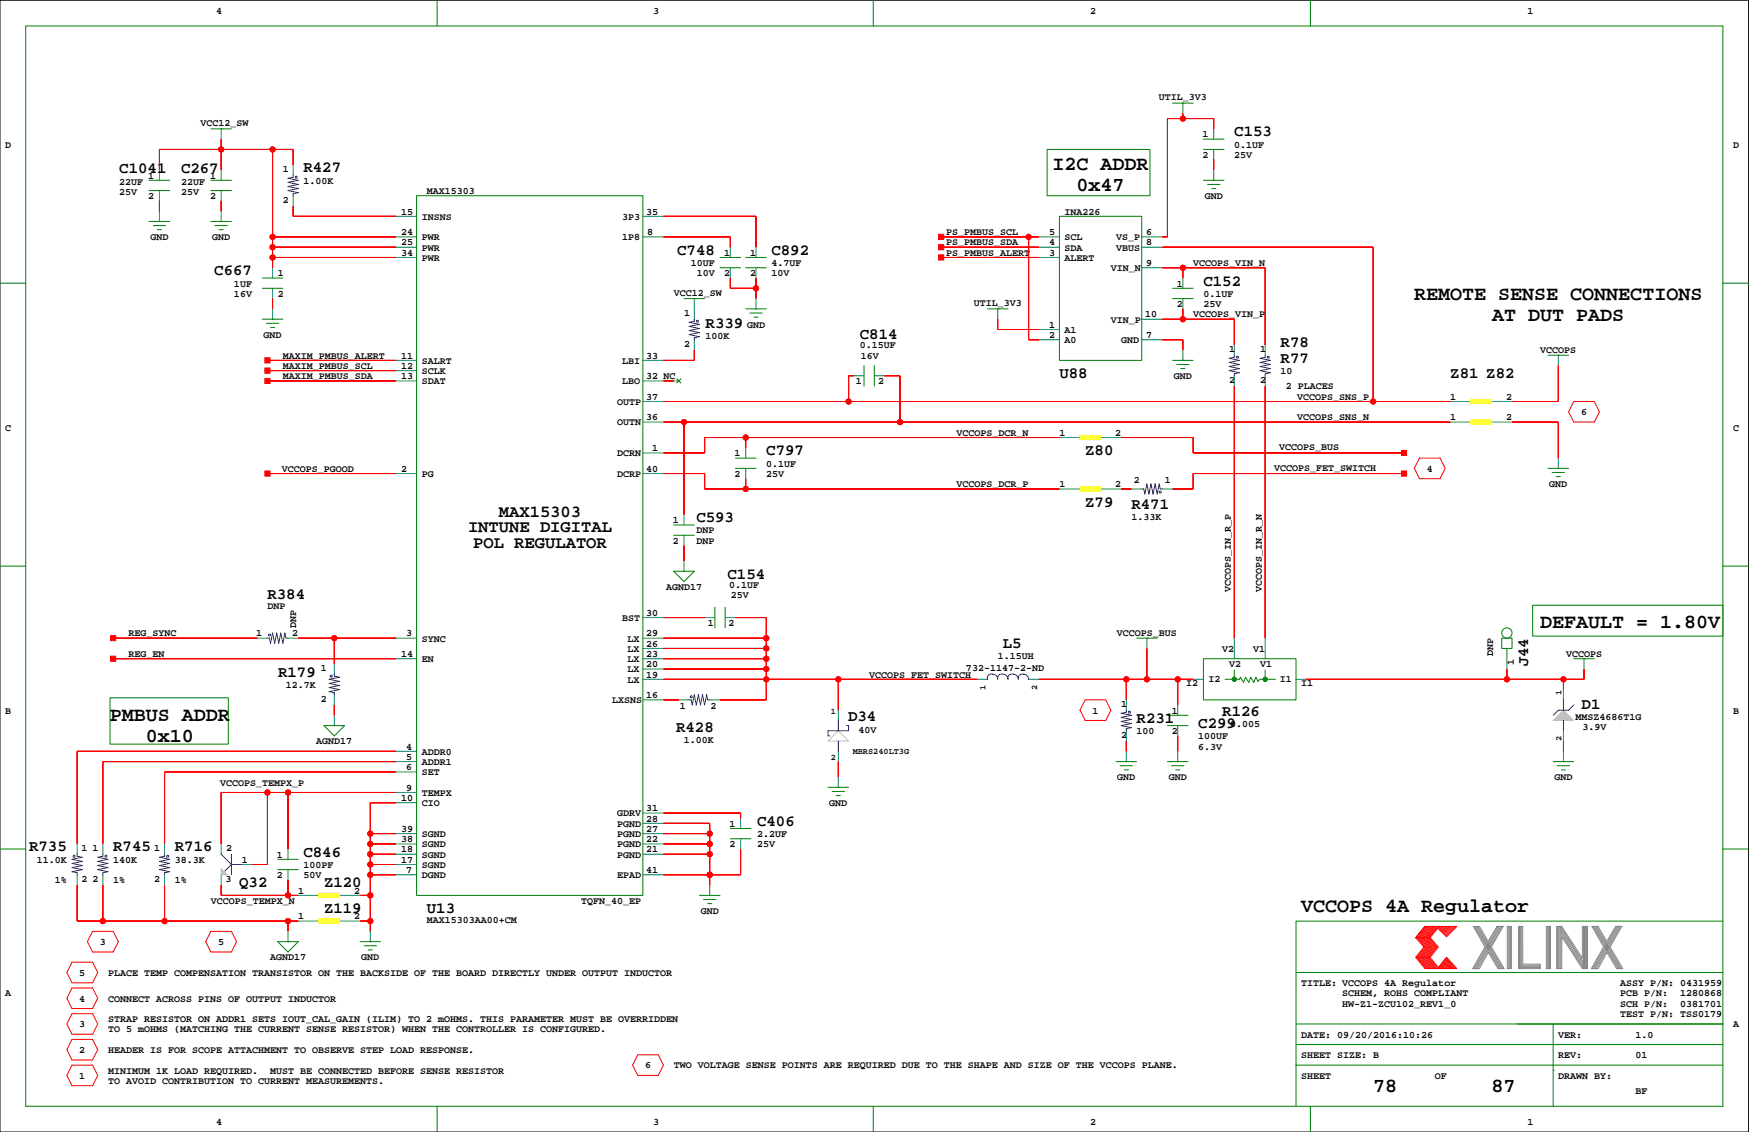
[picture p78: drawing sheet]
<svg xmlns="http://www.w3.org/2000/svg" width="432mm" height="279mm" viewBox="0 0 432 279" stroke-linecap="round" stroke-linejoin="round" font-family="sans-serif">
<defs><g id="words">
<g font-size="4.9">
<text x="259.9" y="42.1">I2C ADDR</text>
<text x="265.8" y="47.2">0x47</text>
<text x="349.2" y="74.1">REMOTE SENSE CONNECTIONS</text>
<text x="368.4" y="79.2">AT DUT PADS</text>
<text x="380.3" y="155.1">DEFAULT = 1.80V</text>
<text x="27.1" y="177.9">PMBUS ADDR</text>
<text x="36" y="183">0x10</text>
<text x="321.2" y="225.2">VCCOPS 4A Regulator</text>
<text x="339" y="269.6">78</text>
<text x="368.2" y="269.6">87</text>
</g>
<g font-size="4.2">
<text x="115.5" y="131.4">INTUNE DIGITAL</text>
<text x="123.2" y="127.6">MAX15303</text>
<text x="116.8" y="135.2">POL REGULATOR</text>
</g>
<g font-size="3.9">
<text x="304.7" y="33.7">C153</text>
<text x="29.5" y="42.8">C1041</text>
<text x="44.7" y="42.8">C267</text>
<text x="74.9" y="42.5">R427</text>
<text x="167.2" y="62.9">C748</text>
<text x="190.5" y="62.9">C892</text>
<text x="52.9" y="67.9">C667</text>
<text x="297.1" y="70.5">C152</text>
<text x="174.2" y="80.9">R339</text>
<text x="212.3" y="83.7">C814</text>
<text x="316.2" y="89.5">R77</text>
<text x="316.2" y="85.7">R78</text>
<text x="261.6" y="93.3">U88</text>
<text x="358.1" y="93.3">Z81 Z82</text>
<text x="189.2" y="112.4">C797</text>
<text x="267.9" y="112.4">Z80</text>
<text x="267.9" y="125.1">Z79</text>
<text x="279.3" y="125.6">R471</text>
<text x="171.9" y="128.9">C593</text>
<text x="179.6" y="142.9">C154</text>
<text x="66" y="147.9">R384</text>
<text x="247.6" y="159.9">L5</text>
<text x="68.6" y="167">R179</text>
<text x="377.2" y="164.5" transform="rotate(-90 377.2 164.5)">J44</text>
<text x="209.4" y="178">D34</text>
<text x="280.6" y="178.4">R231</text>
<text x="295.8" y="179.7">C299</text>
<text x="301.8" y="176.7">R126</text>
<text x="390.5" y="175">D1</text>
<text x="166.9" y="180.7">R428</text>
<text x="186.9" y="203.8">C406</text>
<text x="7.2" y="210.1">R735</text>
<text x="27.9" y="210.1">R745</text>
<text x="43.2" y="210.1">R716</text>
<text x="74.9" y="211.4">C846</text>
<text x="59" y="219">Q32</text>
<text x="80" y="219">Z120</text>
<text x="80" y="225.4">Z119</text>
<text x="105.4" y="225.4">U13</text>
</g>
<g font-size="2.5">
<text x="53.3" y="3.4">4</text>
<text x="161.3" y="3.4">3</text>
<text x="269.2" y="3.4">2</text>
<text x="377.1" y="3.4">1</text>
<text x="286.1" y="24.8">UTIL_3V3</text>
<text x="49.5" y="31.1">VCC12_SW</text>
<text x="296.9" y="33.9">1</text>
<text x="1.3" y="36.4">D</text>
<text x="296.9" y="39">2</text>
<text x="304.7" y="36.4">0.1UF</text>
<text x="304.7" y="39">25V</text>
<text x="427.9" y="36.4">D</text>
<text x="29.5" y="45.6">22UF</text>
<text x="36.6" y="44.1">1</text>
<text x="44.7" y="45.6">22UF</text>
<text x="51.8" y="44.1">1</text>
<text x="69.8" y="42.4">1</text>
<text x="74.9" y="45.3">1.00K</text>
<text x="105.4" y="47.9">MAX15303</text>
<text x="29.5" y="48.1">25V</text>
<text x="36.6" y="49.1">2</text>
<text x="44.7" y="48.1">25V</text>
<text x="51.8" y="49.1">2</text>
<text x="69.8" y="50">2</text>
<text x="99" y="53">15</text>
<text x="159.6" y="53">35</text>
<text x="262.8" y="53">INA226</text>
<text x="297.4" y="49.1">GND</text>
<text x="37.1" y="59.3">GND</text>
<text x="52.4" y="59.3">GND</text>
<text x="99" y="58">24</text>
<text x="104.1" y="54.2">INSNS</text>
<text x="104.1" y="59.3">PWR</text>
<text x="153.6" y="59.3">1P8</text>
<text x="153.6" y="54.2">3P3</text>
<text x="159.8" y="58">8</text>
<text x="233.6" y="58">PS_PMBUS_SCL</text>
<text x="259" y="58">5</text>
<text x="262.8" y="59.3">SCL</text>
<text x="275.5" y="59.3">VS_P</text>
<text x="282.9" y="58">6</text>
<text x="99" y="63.1">34</text>
<text x="99" y="60.6">25</text>
<text x="104.1" y="64.4">PWR</text>
<text x="104.1" y="61.8">PWR</text>
<text x="170.6" y="65.6">10UF</text>
<text x="178.8" y="63.1">1</text>
<text x="185.2" y="63.1">1</text>
<text x="190.5" y="65.6">4.7UF</text>
<text x="233.6" y="63.1">PS_PMBUS_ALERT</text>
<text x="233.6" y="60.6">PS_PMBUS_SDA</text>
<text x="259" y="63.1">3</text>
<text x="259" y="60.6">4</text>
<text x="262.8" y="61.8">SDA</text>
<text x="262.8" y="64.4">ALERT</text>
<text x="275.5" y="61.8">VBUS</text>
<text x="282.9" y="60.6">8</text>
<text x="282.9" y="65.6">9</text>
<text x="294.6" y="65.6">VCCOPS_VIN_N</text>
<text x="57.8" y="70.7">1UF</text>
<text x="68.6" y="68.2">1</text>
<text x="172" y="68.2">10V</text>
<text x="178.8" y="68.2">2</text>
<text x="185.2" y="68.2">2</text>
<text x="190.5" y="68.2">10V</text>
<text x="274.3" y="66.9">VIN_N</text>
<text x="290.6" y="70.7">1</text>
<text x="57.8" y="73.3">16V</text>
<text x="68.6" y="73.3">2</text>
<text x="166.3" y="73">VCC12_SW</text>
<text x="168.9" y="78">1</text>
<text x="240.4" y="75.6">UTIL_3V3</text>
<text x="290.6" y="75.8">2</text>
<text x="297.1" y="73.3">0.1UF</text>
<text x="297.1" y="75.8">25V</text>
<text x="65.1" y="83.4">GND</text>
<text x="174.2" y="83.7">100K</text>
<text x="184.4" y="80.9">GND</text>
<text x="259" y="80.9">1</text>
<text x="259" y="83.4">2</text>
<text x="262.8" y="82.2">A1</text>
<text x="274.3" y="79.6">VIN_P</text>
<text x="282.7" y="78.3">10</text>
<text x="282.9" y="83.4">7</text>
<text x="294.6" y="78.3">VCCOPS_VIN_P</text>
<text x="69.8" y="88.5">MAXIM_PMBUS_ALERT</text>
<text x="99" y="88.5">11</text>
<text x="104.1" y="89.8">SALRT</text>
<text x="153.6" y="89.8">LBI</text>
<text x="159.6" y="88.5">33</text>
<text x="168.9" y="85.6">2</text>
<text x="212.3" y="86">0.15UF</text>
<text x="212.5" y="88.5">16V</text>
<text x="262.8" y="84.7">A0</text>
<text x="276.8" y="84.7">GND</text>
<text x="303.5" y="86.9">1</text>
<text x="311.1" y="86.9">1</text>
<text x="380.3" y="87.2">VCCOPS</text>
<text x="69.8" y="91">MAXIM_PMBUS_SCL</text>
<text x="69.8" y="93.6">MAXIM_PMBUS_SDA</text>
<text x="99" y="93.6">13</text>
<text x="99" y="91">12</text>
<text x="104.1" y="92.3">SCLK</text>
<text x="104.1" y="94.9">SDAT</text>
<text x="153.6" y="94.9">LBO</text>
<text x="159.6" y="93.6">32 NC</text>
<text x="211.3" y="94.9">1</text>
<text x="216.8" y="94.9">2</text>
<text x="289.8" y="93.6">GND</text>
<text x="303.5" y="94.5">2</text>
<text x="311.1" y="94.5">2</text>
<text x="316.2" y="92.3">10</text>
<text x="152.4" y="99.9">OUTP</text>
<text x="159.6" y="98.7">37</text>
<text x="317.4" y="96.1">2 PLACES</text>
<text x="320.2" y="98.7">VCCOPS_SNS_P</text>
<text x="358.1" y="98.7">1</text>
<text x="371.8" y="98.7">2</text>
<text x="1.3" y="106.3">C</text>
<text x="152.4" y="105">OUTN</text>
<text x="159.6" y="103.7">36</text>
<text x="236.2" y="107.5">VCCOPS_DCR_N</text>
<text x="261.6" y="107.5">1</text>
<text x="275.3" y="107.5">2</text>
<text x="320.2" y="103.7">VCCOPS_SNS_N</text>
<text x="358.1" y="103.7">1</text>
<text x="371.8" y="103.7">2</text>
<text x="390.3" y="102.5">6</text>
<text x="427.9" y="106.3">C</text>
<text x="152.4" y="112.6">DCRN</text>
<text x="161" y="111.4">1</text>
<text x="181.4" y="112.6">1</text>
<text x="315.8" y="111.1">VCCOPS_BUS</text>
<text x="69.6" y="116.4">VCCOPS_PGOOD</text>
<text x="99" y="116.4">2</text>
<text x="104.1" y="117.7">PG</text>
<text x="152.4" y="117.7">DCRP</text>
<text x="159.6" y="116.4">40</text>
<text x="181.4" y="117.7">2</text>
<text x="189.2" y="115.2">0.1UF</text>
<text x="189.2" y="117.7">25V</text>
<text x="279.9" y="119.2">2</text>
<text x="287.5" y="119.2">1</text>
<text x="314.6" y="116.2">VCCOPS_FET_SWITCH</text>
<text x="352.2" y="116.4">4</text>
<text x="236.2" y="120.2">VCCOPS_DCR_P</text>
<text x="261.6" y="120.2">1</text>
<text x="275.3" y="120.2">2</text>
<text x="382.5" y="120.2">GND</text>
<text x="166.1" y="129.1">1</text>
<text x="172" y="131.7">DNP</text>
<text x="279.3" y="128.4">1.33K</text>
<text x="166.1" y="134.2">2</text>
<text x="172" y="134.2">DNP</text>
<text x="164.4" y="145.6">AGND17</text>
<text x="180" y="145.1">0.1UF</text>
<text x="180.4" y="147.7">25V</text>
<text x="303.9" y="146.1" transform="rotate(-90 303.9 146.1)">VCCOPS_IN_R_P</text>
<text x="311.5" y="146.1" transform="rotate(-90 311.5 146.1)">VCCOPS_IN_R_N</text>
<text x="66" y="150.3">DNP</text>
<text x="73.1" y="155" transform="rotate(-90 73.1 155)">DNP</text>
<text x="153.6" y="153.3">BST</text>
<text x="159.6" y="152">30</text>
<text x="174.8" y="154.5">1</text>
<text x="179.9" y="154.5">2</text>
<text x="31.7" y="157.1">REG_SYNC</text>
<text x="63.3" y="157.1">1</text>
<text x="72.2" y="157.1">2</text>
<text x="100.3" y="157.1">3</text>
<text x="104.1" y="158.3">SYNC</text>
<text x="154.9" y="160.9">LX</text>
<text x="154.9" y="158.3">LX</text>
<text x="159.6" y="159.6">26</text>
<text x="159.6" y="157.1">29</text>
<text x="275.7" y="157.1">VCCOPS_BUS</text>
<text x="301.8" y="160.9">V2</text>
<text x="309.4" y="160.9">V1</text>
<text x="368.7" y="162" transform="rotate(-90 368.7 162)">DNP</text>
<text x="31.7" y="162.1">REG_EN</text>
<text x="79.2" y="165.6">1</text>
<text x="99" y="162.1">14</text>
<text x="104.1" y="163.4">EN</text>
<text x="154.9" y="166">LX</text>
<text x="154.9" y="163.4">LX</text>
<text x="159.6" y="164.7">20</text>
<text x="159.6" y="162.1">23</text>
<text x="159.6" y="167.2">19</text>
<text x="214.6" y="167.2">VCCOPS_FET_SWITCH</text>
<text x="238.5" y="165.6">732-1147-2-ND</text>
<text x="246.3" y="162.7">1.15UH</text>
<text x="303.5" y="164.6">V2</text>
<text x="311.1" y="164.6">V1</text>
<text x="373.7" y="164.1" transform="rotate(-90 373.7 164.1)">1</text>
<text x="386.6" y="162.1">VCCOPS</text>
<text x="70.6" y="169.8">12.7K</text>
<text x="79.2" y="173.2">2</text>
<text x="151.1" y="173.6">LXSNS</text>
<text x="154.9" y="168.5">LX</text>
<text x="159.6" y="172.3">16</text>
<text x="292.9" y="169.4">I2</text>
<text x="298.4" y="168.4">I2</text>
<text x="316" y="168.4">I1</text>
<text x="321.2" y="169.4">I1</text>
<text x="1.3" y="176.1">B</text>
<text x="167.8" y="175.1">1</text>
<text x="175.4" y="175.1">2</text>
<text x="269.7" y="176.1">1</text>
<text x="276.8" y="174.5">1</text>
<text x="289.3" y="176.1">1</text>
<text x="303.7" y="179.6">0.005</text>
<text x="389" y="177.8">MMSZ4686T1G</text>
<text x="427.9" y="176.1">B</text>
<text x="78.1" y="183.7">AGND17</text>
<text x="100.3" y="185">4</text>
<text x="168.8" y="183.5">1.00K</text>
<text x="211.9" y="180.9">40V</text>
<text x="276.8" y="182.1">2</text>
<text x="280.6" y="181.2">100</text>
<text x="289.3" y="181.2">2</text>
<text x="295.8" y="182.5">100UF</text>
<text x="295.8" y="185">6.3V</text>
<text x="390.7" y="180.2">3.9V</text>
<text x="100.3" y="187.5">5</text>
<text x="100.3" y="190.1">6</text>
<text x="104.1" y="191.4">SET</text>
<text x="104.1" y="188.8">ADDR1</text>
<text x="104.1" y="186.3">ADDR0</text>
<text x="54.3" y="193.9">VCCOPS_TEMPX_P</text>
<text x="99" y="197.7">10</text>
<text x="100.3" y="195.2">9</text>
<text x="104.1" y="196.4">TEMPX</text>
<text x="275.8" y="192.6">GND</text>
<text x="288.5" y="192.6">GND</text>
<text x="383.8" y="192.6">GND</text>
<text x="104.1" y="199">CIO</text>
<text x="152.4" y="201.5">GDRV</text>
<text x="159.6" y="202.8">28</text>
<text x="159.6" y="200.2">31</text>
<text x="204.7" y="199">GND</text>
<text x="99" y="207.9">38</text>
<text x="99" y="205.3">39</text>
<text x="104.1" y="209.1">SGND</text>
<text x="104.1" y="206.6">SGND</text>
<text x="152.4" y="209.1">PGND</text>
<text x="152.4" y="206.6">PGND</text>
<text x="152.4" y="204">PGND</text>
<text x="159.6" y="205.3">27</text>
<text x="159.6" y="207.9">22</text>
<text x="180.1" y="209.1">2</text>
<text x="180.1" y="204">1</text>
<text x="186.9" y="206.6">2.2UF</text>
<text x="186.9" y="209.1">25V</text>
<text x="9.1" y="212.9">11.0K</text>
<text x="20.1" y="210">1</text>
<text x="22.9" y="210">1</text>
<text x="27.9" y="212.9">140K</text>
<text x="38.1" y="210">1</text>
<text x="43.2" y="212.9">38.3K</text>
<text x="55.9" y="210">2</text>
<text x="59.7" y="212.9">1</text>
<text x="68.4" y="211.7">1</text>
<text x="74.9" y="214.2">100PF</text>
<text x="99" y="212.9">17</text>
<text x="99" y="210.4">18</text>
<text x="100.3" y="215.5">7</text>
<text x="104.1" y="214.2">SGND</text>
<text x="104.1" y="211.7">SGND</text>
<text x="152.4" y="211.7">PGND</text>
<text x="159.6" y="210.4">21</text>
<text x="159.6" y="215.5">41</text>
<text x="13.5" y="218">1%</text>
<text x="20.1" y="217.6">2</text>
<text x="22.9" y="217.6">2</text>
<text x="27.9" y="218">1%</text>
<text x="38.1" y="217.6">2</text>
<text x="43.2" y="218">1%</text>
<text x="55.7" y="217.6">3</text>
<text x="68.4" y="216.7">2</text>
<text x="73.6" y="220.6">1</text>
<text x="74.9" y="216.7">50V</text>
<text x="87.4" y="220.6">2</text>
<text x="104.1" y="216.7">DGND</text>
<text x="152.4" y="216.7">EPAD</text>
<text x="52.1" y="223.1">VCCOPS_TEMPX_N</text>
<text x="73.6" y="226.9">1</text>
<text x="87.4" y="226.9">2</text>
<text x="105.4" y="227.8">MAX15303AA00+CM</text>
<text x="143.5" y="223.1">TQFN_40_EP</text>
<text x="173" y="225.6">GND</text>
<text x="24.7" y="233.3">3</text>
<text x="53.9" y="233.3">5</text>
<text x="66.7" y="237.1">AGND17</text>
<text x="89.2" y="237.1">GND</text>
<text x="1.3" y="245.9">A</text>
<text x="19.6" y="240.9">5</text>
<text x="26.7" y="240.9">PLACE TEMP COMPENSATION TRANSISTOR ON THE BACKSIDE OF THE BOARD DIRECTLY UNDER OUTPUT INDUCTOR</text>
<text x="321.2" y="243.4">TITLE: VCCOPS 4A Regulator</text>
<text x="331.4" y="245.9">SCHEM, ROHS COMPLIANT</text>
<text x="400" y="243.4">ASSY P/N: 0431959</text>
<text x="400" y="245.9">PCB P/N:</text>
<text x="414.8" y="245.9">1280868</text>
<text x="19.6" y="247.2">4</text>
<text x="26.7" y="247.2">CONNECT ACROSS PINS OF OUTPUT INDUCTOR</text>
<text x="331.4" y="248.5">HW-Z1-ZCU102_REV1_0</text>
<text x="400" y="251">TEST P/N: TSS0179</text>
<text x="400" y="248.5">SCH P/N:</text>
<text x="414.8" y="248.5">0381701</text>
<text x="19.6" y="253.6">3</text>
<text x="26.7" y="252.3">STRAP RESISTOR ON ADDR1 SETS IOUT_CAL_GAIN (ILIM) TO 2 mOHMS. THIS PARAMETER MUST BE OVERRIDDEN</text>
<text x="26.7" y="254.8">TO 5 mOHMS (MATCHING THE CURRENT SENSE RESISTOR) WHEN THE CONTROLLER IS CONFIGURED.</text>
<text x="321.2" y="256.1">DATE: 09/20/2016:10:26</text>
<text x="384.7" y="256.1">VER:</text>
<text x="403.8" y="256.1">1.0</text>
<text x="427.9" y="253.6">A</text>
<text x="19.6" y="259.9">2</text>
<text x="26.7" y="259.9">HEADER IS FOR SCOPE ATTACHMENT TO OBSERVE STEP LOAD RESPONSE.</text>
<text x="159.2" y="263.7">6</text>
<text x="166.3" y="263.7">TWO VOLTAGE SENSE POINTS ARE REQUIRED DUE TO THE SHAPE AND SIZE OF THE VCCOPS PLANE.</text>
<text x="321.2" y="261.2">SHEET SIZE: B</text>
<text x="384.7" y="261.2">REV:</text>
<text x="403.8" y="261.2">01</text>
<text x="19.6" y="266.3">1</text>
<text x="26.7" y="267.5">TO AVOID CONTRIBUTION TO CURRENT MEASUREMENTS.</text>
<text x="26.7" y="265">MINIMUM 1K LOAD REQUIRED.</text>
<text x="66.7" y="265">MUST BE CONNECTED BEFORE SENSE RESISTOR</text>
<text x="321.2" y="266.3">SHEET</text>
<text x="354.2" y="266.3">OF</text>
<text x="384.7" y="266.3">DRAWN BY:</text>
<text x="403.8" y="270.1">BF</text>
<text x="53.3" y="277.7">4</text>
<text x="161.3" y="277.7">3</text>
<text x="269.2" y="277.7">2</text>
<text x="377.1" y="277.7">1</text>
</g>
<g font-size="2.1">
<text x="243.3" y="170.2" transform="rotate(-90 243.3 170.2)">1</text>
<text x="256" y="170.2" transform="rotate(-90 256 170.2)">2</text>
<text x="385.5" y="171.5" transform="rotate(-90 385.5 171.5)">1</text>
<text x="205.1" y="176.2">1</text>
<text x="385.5" y="182.9" transform="rotate(-90 385.5 182.9)">2</text>
<text x="205.1" y="187.6">2</text>
<text x="210.5" y="186.1">MBRS240LT3G</text>
</g>
</g></defs>
<path d="M0 .1h431.7v279.3h-431.7z" fill="none" stroke="#000" stroke-width=".25"/>
<g fill="none" stroke="#008000" stroke-width=".25">
<path d="M6.3 6.4h419.1v266.7h-419.1zM107.9 .1v6.3M215.6 .1v6.3M323.5 .1v6.3M52.1 31.8h5M54.6 31.8h.1M258.5 36.9h25.4v11.4h-25.4zM289.5 25.5h5.1M292 25.5h.1M297.1 36.9h5.1M297.1 34.3h5.1M36.8 44.5h5.1"/>
<path d="M36.8 47h5.1M36.8 54.7h5.1M37.8 55.7h3.1M38.9 56.7h1M39.4 54.7h.1M52.1 44.5h5M52.1 47h5M52.1 54.7h5M53.1 55.7h3M54.1 56.7h1M54.6 54.7h.1M102.8 48.3h55.9v172.7h-55.9z"/>
<path d="M261.6 53.4h20.3v35.5h-20.3zM297.1 44.5h5.1M298.1 45.5h3.1M299.1 46.5h1.1M299.7 44.5h.1M0 69.9h6.3M64.8 78.8h5M64.8 71.2h5M64.8 68.6h5M65.8 79.8h3M67.3 78.8h.1M168.9 73.7h5.1"/>
<path d="M171.4 73.7h.1M177.8 66.1h5M177.8 63.5h5M184.1 66.1h5.1M184.1 63.5h5.1M184.1 76.2h5.1M185.1 77.3h3.1M186.1 78.3h1.1M186.6 76.2h.1M243.8 76.2h5.1M246.3 76.2h.1M289.5 73.7h5.1"/>
<path d="M289.5 71.2h5.1M425.4 69.9h6.3M66.8 80.8h1M167.1 93.5l1 1M168.1 93.5l-1 1M213.3 90.2v5.1M215.9 90.2v5.1M289.5 88.9h5.1M290.5 90h3.1M291.5 91h1M292 88.9h.1M382.2 87.7h5.1"/>
<path d="M384.7 87.7h.1M181.6 115.6h5M181.6 113.1h5M382.2 115.6h5.1M383.2 116.6h3M384.2 117.6h1M384.7 115.6h.1M0 139.7h6.3M166.3 132.1h5.1M166.3 129.6h5.1M425.4 139.7h6.3M166.3 141h5.1l-2.5 2.5z"/>
<path d="M168.9 141h.1M176.5 149.9v5.1M179 149.9v5.1M280.6 157.5h5.1M283.1 157.5h.1M370.8 157.5h2.5v2.5h-2.5zM378.4 149.4h47v7.6h-47zM27.2 172.2h29.2v11.5h-29.2zM80 179.1h5.1l-2.6 2.5zM82.5 179.1h.1M288.2 179.1h5.1M288.2 176.6h5.1"/>
<path d="M297.1 162.6h22.9v10.1h-22.9zM302.4 167.7h3.6l.3-.5 .7 1.2 .5-1.2 .8 1.2 .5-1.2 .8 1.2 .5-1.2 .5 1 .5-.5h3.8M304.7 165.4v1.8M312.3 165.4v1.8M372 160v1.3M388.5 162.6h5.1M391.1 162.6h.1M204.4 194.3h5.1M205.4 195.3h3.1M206.5 196.4h1M207 194.3h.1M275.5 188h5.1"/>
<path d="M276.5 189h3.1M277.6 190h1M278.1 188h.1M288.2 188h5.1M289.2 189h3.1M290.3 190h1M290.8 188h.1M383.5 188h5M384.5 189h3M385.5 190h1M386 188h.1M0 209.6h6.3"/>
<path d="M68.6 214.6h5M68.6 212.1h5M180.3 207h5.1M180.3 204.5h5.1M425.4 209.6h6.3M68.6 232.4h5l-2.5 2.6zM71.1 232.4h.1M88.9 232.4h5.1M89.9 233.4h3M90.9 234.5h1M91.4 232.4h.1M172.7 221h5.1"/>
<path d="M173.7 222h3M174.7 223h1M175.2 221h.1M425.4 227.3h-105.4v35.6M320 257.8h105.4M320 252.7h105.4M320 240h105.4M383.5 252.7v20.4M107.9 273.1v6.3M215.6 273.1v6.3M320 262.9v10.2M320 262.9h105.4"/>
<path d="M323.5 273.1v6.3M383.5 264.2h.1"/>
<circle cx="372" cy="156.2" r="1.27"/>
<circle cx="304.7" cy="167.7" r=".51"/>
<circle cx="312.3" cy="167.7" r=".51"/>
</g>
<g fill="none" stroke="#f00" stroke-width=".25">
<path d="M54.6 34.3v7.7M67.3 36.9v29.2M292 28v1.3M299.7 31.8v-2.5h-11.5v29.2h-1.2M299.7 39.4v2.6M39.4 49.6v2.5M54.6 49.6v2.5M67.3 58.5h30.5M72.4 50.9v2.5h25.4M72.4 40.7v-3.8h-33v5.1M163.8 53.4h22.8v7.6M163.8 58.5h16.5v2.5"/>
<path d="M232.4 58.5h24.1M253.9 58.5v25.4h2.6M67.3 73.7v2.5M67.3 61h30.5M67.3 63.5h30.5M171.4 76.2h.1M180.3 68.6v2.6h6.3M186.6 68.6v5.1M232.4 61h24.1M232.4 63.5h24.1M246.3 78.8v2.5h10.2M287 66.1h25.3v19"/>
<path d="M287 78.8h17.7v6.3M287 61h52v38.1M292 66.1v2.5M292 76.2v2.6M66 88.9h31.8M66 91.5h31.8M66 94h31.8M163.8 99.1h194.3M163.8 94h2.5M171.4 86.4v2.5h-7.6M210.8 92.8h-1.3v6.3M218.4 92.8h3.8v11.4"/>
<path d="M287 83.9h5v2.5M304.7 95.3v62.2M312.3 95.3v62.2M384.7 90.2v8.9h-11.4M388.5 99.1h5.1l1.3 2.5-1.3 2.6h-5.1l-1.2-2.6zM66 116.9h31.8M163.8 104.2h194.3M163.8 116.9h10.2v3.8h87.6M168.9 104.2v22.8M184.1 108v2.5M184.1 118.1v2.6M261.6 108h-87.6v3.8h-10.2"/>
<path d="M276.8 108h17.8v3.8h52M346.6 116.9h-52v3.8h-5.1M350.4 113.1h5.1l1.3 2.5-1.3 2.5h-5.1l-1.2-2.5zM373.3 104.2h11.4v8.9M168.9 134.7v3.8M276.8 120.7h2.5M27.9 157.5h35.6M73.6 157.5h24.2M82.5 157.5v6.4M163.8 152.4h10.2M163.8 157.5h25.4M181.6 152.4h7.6v20.3h-11.4"/>
<path d="M27.9 162.6h69.9M82.5 174v2.6M163.8 172.7h3.8M163.8 167.7h77.4M163.8 160h25.4M163.8 162.6h25.4M163.8 165.1h25.4M207 167.7v7.6M256.5 167.7h38.1M267.9 172.7h5.1l1.3 2.6-1.3 2.5h-5.1l-1.3-2.5zM278.1 167.7v5M283.1 160v7.7"/>
<path d="M290.8 167.7v6.3M372 165.1v2.6M386 167.7v2.5M391.1 165.1v2.6h-68.6M66 195.6v17.8h-3.8M71.1 195.6v14M97.8 188h-72.4v20.3M97.8 185.4h-78.8v22.9M97.8 190.5h-57.2v17.8M97.8 195.6h-43.2v12.7M97.8 198.1h-6.4v31.8M207 188v3.8"/>
<path d="M278.1 182.9v2.5M290.8 181.6v3.8M386 182.9v2.5M19 218.5v8.8h54.6M25.4 218.5v8.8M40.6 218.5v8.8M54.6 218.5v2.5h19M71.1 217.2v3.8M91.4 213.4h6.4M91.4 210.8h6.4M91.4 208.3h6.4M91.4 205.8h6.4"/>
<path d="M91.4 215.9h6.4M163.8 200.7h19v1.2M163.8 210.8h11.4M163.8 208.3h11.4M163.8 205.8h11.4M163.8 203.2h11.4v15.3M175.2 215.9h.1M182.8 209.6v6.3h-19M17.8 237.5h5.1l1.2 2.5-1.2 2.6h-5.1l-1.3-2.6zM22.9 229.9h5l1.3 2.5-1.3 2.6h-5l-1.3-2.6zM52.1 229.9h5l1.3 2.5-1.3 2.6h-5l-1.3-2.6zM71.1 227.3v2.6"/>
<path d="M88.9 227.3h2.5M88.9 221h2.5M349.5 236.3h3.6M349.9 231.5l1.9 2.2-2 2.6 2.2 2.8M350.1 236.3l2.2 2.8M350.2 231.5l1.9 2.3-2 2.5M350.4 236.3l2.2 2.8M350.5 231.5l1.9 2.3-2 2.5M350.6 236.3l2.3 2.7M350.8 231.5l1.9 2.3-2 2.5M351 236.3l2.2 2.8M351.1 231.5l1.9 2.3-2 2.5"/>
<path d="M351.3 236.3l2.2 2.8M351.4 231.5l1.9 2.3-2 2.5M351.6 236.3l2.2 2.8M351.7 231.5l1.9 2.2M351.8 228.7l-2.3 2.8 2.3-2.8h7.9l-2.6 2.5-2.1-2.1-1.9 2.4 2 2.2-2 2.6 2 2.5 2-2.5 2.6 2.8h-7.9l-2.3-2.8M351.9 236.3l2.2 2.8M352 231.5l1.9 2.2M352.1 228.7l-2.2 2.7M352.2 236.3l2.2 2.8M352.3 231.5l1.9 2.3-2 2.5M352.4 228.7l-2.2 2.7M352.5 236.3l2.2 2.8"/>
<path d="M352.6 231.5l1.9 2.2M352.7 228.7l-2.2 2.7M352.8 236.3l2.2 2.8M352.8 231.5l2 2.2M353 228.7l-2.2 2.7M353.1 231.5h-3.6l2.1 2.2-2.1 2.6M353.2 228.7l-2.1 2.7M353.6 233.8l-2 2.5M353.6 228.7l-2.2 2.7M353.8 228.7l-2.1 2.7M353.9 233.8l-1.9 2.4M354.1 228.7l-2.1 2.7"/>
<path d="M354.4 228.7l-2.1 2.7M354.5 233.8l-2 2.5M354.7 228.7l-2.1 2.7M354.8 233.8l-2 2.5M355 228.7l-2.1 2.7M355.2 238.8l.2 .3M355.3 238.6l.4 .5M355.4 228.7l-.4 .4M355.4 238.4l.6 .7M355.6 238.3l.7 .8M355.7 238.1l.9 1M355.7 228.7l-.5 .5"/>
<path d="M355.9 237.9l1 1.2M356 237.8l1.2 1.3M356.1 228.7l-.8 .7M356.1 237.6l1.4 1.4M356.3 237.4l1.5 1.7M356.4 237.2l1.6 1.9M356.5 228.7l-1 .9M356.5 237.1l1.8 2M356.7 236.9l1.9 2.2M356.8 236.7l2.1 2.4M356.8 228.7l-1.1 1.1M356.9 236.6l2.3 2.5"/>
<path d="M357.1 236.5l2.3 2.6M357.2 228.7l-1.3 1.2M357.5 228.7l-1.4 1.4M357.8 228.7l-1.6 1.6M358.2 228.7l-1.8 1.7M358.5 228.7l-1.9 1.9M359 228.7l-2.2 2.1M359.3 228.7l-2.3 2.3M17.8 256.5h5.1l1.2 2.6-1.2 2.5h-5.1l-1.3-2.5zM17.8 250.2h5.1l1.2 2.5-1.2 2.6h-5.1l-1.3-2.6zM17.8 243.8h5.1l1.2 2.6-1.2 2.5h-5.1l-1.3-2.5zM17.8 262.9h5.1l1.2 2.5-1.2 2.6h-5.1l-1.3-2.6z"/>
<path d="M157.4 260.4h5.1l1.3 2.5-1.3 2.5h-5.1l-1.2-2.5z"/>
<circle cx="54.6" cy="36.9" r=".63"/>
<circle cx="67.3" cy="36.9" r=".63"/>
<circle cx="292" cy="29.3" r=".63"/>
<circle cx="67.3" cy="58.5" r=".63"/>
<circle cx="253.9" cy="58.5" r=".63"/>
<circle cx="67.3" cy="61" r=".63"/>
<circle cx="67.3" cy="63.5" r=".63"/>
<circle cx="186.6" cy="71.2" r=".63"/>
<circle cx="292" cy="78.8" r=".63"/>
<circle cx="292" cy="66.1" r=".63"/>
<circle cx="209.5" cy="99.1" r=".63"/>
<circle cx="339" cy="99.1" r=".63"/>
<circle cx="168.9" cy="104.2" r=".63"/>
<circle cx="184.1" cy="108" r=".63"/>
<circle cx="222.2" cy="104.2" r=".63"/>
<circle cx="184.1" cy="120.7" r=".63"/>
<circle cx="82.5" cy="157.5" r=".63"/>
<circle cx="189.2" cy="157.5" r=".63"/>
<circle cx="189.2" cy="165.1" r=".63"/>
<circle cx="189.2" cy="162.6" r=".63"/>
<circle cx="189.2" cy="167.7" r=".63"/>
<circle cx="189.2" cy="160" r=".63"/>
<circle cx="207" cy="167.7" r=".63"/>
<circle cx="278.1" cy="167.7" r=".63"/>
<circle cx="283.1" cy="167.7" r=".63"/>
<circle cx="290.8" cy="167.7" r=".63"/>
<circle cx="372" cy="167.7" r=".63"/>
<circle cx="386" cy="167.7" r=".63"/>
<circle cx="66" cy="195.6" r=".63"/>
<circle cx="71.1" cy="195.6" r=".63"/>
<circle cx="91.4" cy="208.3" r=".63"/>
<circle cx="91.4" cy="215.9" r=".63"/>
<circle cx="91.4" cy="205.8" r=".63"/>
<circle cx="91.4" cy="213.4" r=".63"/>
<circle cx="91.4" cy="210.8" r=".63"/>
<circle cx="175.2" cy="208.3" r=".63"/>
<circle cx="175.2" cy="215.9" r=".63"/>
<circle cx="175.2" cy="205.8" r=".63"/>
<circle cx="175.2" cy="210.8" r=".63"/>
<circle cx="25.4" cy="227.3" r=".63"/>
<circle cx="40.6" cy="227.3" r=".63"/>
<circle cx="71.1" cy="221" r=".63"/>
<circle cx="71.1" cy="227.3" r=".63"/>
<circle cx="91.4" cy="221" r=".63"/>
<circle cx="91.4" cy="227.3" r=".63"/>
</g>
<g fill="none" stroke="#848684" stroke-width=".25">
<path d="M364 228.7l6.1 10.4M364.3 228.7l6.1 10.4M364.6 228.7l6.1 10.4M364.9 228.7l6.1 10.4M367.4 232.3l-2.1-3.6h-1.6l2.9 5-3 5.4h1.7l2.1-4 2.4 4h1.6l-3.2-5.4M369.6 228.7l-2.2 3.6M369.8 228.7l-5.9 10.4M370.2 228.7l-6 10.4M370.5 228.7l-6 10.4M370.8 228.7l-6 10.4M371.1 228.7h-1.5h1.5l-2.9 5M372.1 228.7h1v10.4h-1z"/>
<path d="M372.4 228.7v10.4M372.6 228.7v10.4M372.9 228.7v10.4M374.9 228.7h1v9.3h4.3v1.1h-5.3zM375.1 228.7v10.4M375.4 228.7v10.4M375.7 228.7v10.4M375.7 238.2h4.5M375.7 238.5h4.5M375.7 238.8h4.5M381.8 228.7h1v10.4h-1zM382 228.7v10.4"/>
<path d="M382.3 228.7v10.4M382.5 228.7v10.4M384.3 228.7h1.3l5.1 7.8v-7.8h1.2v10.4h-1.2l-5.1-7.9v7.9h-1.3zM384.5 228.7v10.4M384.8 228.7v10.4M385.1 228.7v10.4M385.3 228.7v10.4M385.3 230.3l5.6 8.7M385.3 229.8l5.6 8.7M385.3 229.2l5.6 8.7M385.3 228.8l5.6 8.7M390.9 228.7v10.4"/>
<path d="M391.2 228.7v10.4M391.5 228.7v10.4M391.7 228.6v10.4M393.3 228.7l6.1 10.4M393.6 228.7l6.1 10.4M393.9 228.7l6.1 10.4M394.2 228.7l6.1 10.4M396.7 232.3l-2.1-3.6h-1.6l2.9 5-3 5.4M397.5 233.7l3.2 5.4h-1.6l-2.4-4-2.2 4h-1.6M398.9 228.7l-2.2 3.6M399.1 228.7l-6 10.4M399.4 228.7l-5.9 10.4"/>
<path d="M399.7 228.7l-5.9 10.4M400.1 228.7l-6 10.4M400.4 228.7h-1.5h1.5l-2.9 5"/>
</g>
<g fill="none" stroke="#008080" stroke-width=".25">
<path d="M54.6 31.8v2.5M292 25.5v2.5M299.7 31.8v2.5M299.7 36.9v2.5M39.4 42v2.5M39.4 47v2.6M39.4 52.1v2.6M54.6 42v2.5M54.6 47v2.6M54.6 52.1v2.6M72.4 40.7v2.5M72.4 48.3v2.6"/>
<path d="M97.8 58.5h5M97.8 53.4h5M158.7 58.5h5.1M158.7 53.4h5.1M256.5 58.5h5.1M281.9 58.5h5.1M299.7 42v2.5M67.3 66.1v2.5M67.3 71.2v2.5M67.3 76.2v2.6M97.8 61h5M97.8 63.5h5"/>
<path d="M171.4 73.7v5.1M180.3 61v2.5M180.3 66.1v2.5M186.6 61v2.5M186.6 66.1v2.5M186.6 73.7v2.5M246.3 76.2v2.6M256.5 61h5.1M256.5 63.5h5.1M281.9 61h5.1M281.9 66.1h5.1M281.9 78.8h5.1"/>
<path d="M292 68.6v2.6M292 73.7v2.5M97.8 91.5h5M97.8 94h5M97.8 88.9h5M158.7 94h5.1M158.7 88.9h5.1M158.7 99.1h5.1M166.3 94h1.3M171.4 83.9v2.5M210.8 92.8h2.5M215.9 92.8h2.5"/>
<path d="M256.5 83.9h5.1M256.5 81.3h5.1M281.9 83.9h5.1M292 86.4v2.5M304.7 85.1v2.6M304.7 92.8v2.5M312.3 85.1v2.6M312.3 92.8v2.5M358.1 99.1h5M368.2 99.1h5.1M384.7 87.7v2.5M97.8 116.9h5"/>
<path d="M158.7 116.9h5.1M158.7 111.8h5.1M158.7 104.2h5.1M184.1 110.5v2.6M184.1 115.6v2.5M261.6 108h5M271.7 108h5.1M358.1 104.2h5M368.2 104.2h5.1M384.7 113.1v2.5M168.9 127v2.6M168.9 132.1v2.6"/>
<path d="M168.9 138.5v2.5M261.6 120.7h5M271.7 120.7h5.1M279.3 120.7h2.6M287 120.7h2.5M63.5 157.5h2.5M71.1 157.5h2.5M97.8 157.5h5M158.7 157.5h5.1M158.7 152.4h5.1M174 152.4h2.5M179 152.4h2.6"/>
<path d="M283.1 157.5v2.5M304.7 157.5v5.1M312.3 157.5v5.1M82.5 163.9v2.5M82.5 171.5v2.5M82.5 176.6v2.5M97.8 162.6h5M158.7 167.7h5.1M158.7 162.6h5.1M158.7 165.1h5.1M158.7 160h5.1M158.7 172.7h5.1"/>
<path d="M167.6 172.7h2.5M175.2 172.7h2.6M207 175.3v2.5M241.2 167.7h2.6M253.9 167.7h2.6M278.1 172.7v2.6M290.8 174v2.6M290.8 179.1v2.5M294.6 167.7h2.5M320 167.7h2.5M372 161.3v3.8M386 170.2v2.5"/>
<path d="M391.1 162.6v2.5M97.8 190.5h5M97.8 188h5M97.8 185.4h5M97.8 195.6h5M97.8 198.1h5M207 185.4v2.6M207 191.8v2.5M278.1 180.4v2.5M278.1 185.4v2.6M290.8 185.4v2.6M386 180.4v2.5"/>
<path d="M386 185.4v2.6M19 208.3v2.5M19 215.9v2.6M25.4 208.3v2.5M25.4 215.9v2.6M40.6 208.3v2.5M40.6 215.9v2.6M54.6 208.3v2.5M54.6 215.9v2.6M59.7 213.4h2.5M71.1 209.6v2.5M71.1 214.6v2.6"/>
<path d="M97.8 213.4h5M97.8 205.8h5M97.8 210.8h5M97.8 215.9h5M97.8 208.3h5M158.7 205.8h5.1M158.7 210.8h5.1M158.7 215.9h5.1M158.7 200.7h5.1M158.7 208.3h5.1M158.7 203.2h5.1M175.2 218.5v2.5"/>
<path d="M182.8 201.9v2.6M182.8 207v2.6M71.1 229.9v2.5M73.6 227.3h5.1M73.6 221h5.1M83.8 227.3h5.1M83.8 221h5.1M91.4 229.9v2.5"/>
</g>
<g fill="none" stroke="#00f" stroke-width=".25">
<path d="M72.4 43.2v.5l-1.3 .3 2.5 .5-2.5 .5 2.5 .5-2.5 .5 2.5 .5-2.5 .5 2.5 .6-1.2 .2v.5M171.4 78.8v.5l-1.3 .2 2.6 .6-2.6 .5 2.6 .5-2.6 .5 2.6 .5-2.6 .5 2.6 .5-1.3 .3v.5M304.7 87.7v.5l-1.2 .2 2.5 .5-2.5 .6 2.5 .5-2.5 .5 2.5 .5-2.5 .5 2.5 .5-1.3 .2v.6M312.3 87.7v.5l-1.2 .2 2.5 .5-2.5 .6 2.5 .5-2.5 .5 2.5 .5-2.5 .5 2.5 .5-1.3 .2v.6M281.9 120.7h.5l.2 1.3 .5-2.6 .6 2.6 .5-2.6 .5 2.6 .5-2.6 .5 2.6 .5-2.6 .2 1.3h.6M66 157.5h.5l.3 1.3 .5-2.6 .5 2.6 .5-2.6 .5 2.6 .5-2.6 .5 2.6 .5-2.6 .3 1.3h.5M82.5 166.4v.5l1.3 .3-2.5 .5 2.5 .5-2.5 .5 2.5 .5-2.5 .5 2.5 .5-2.5 .5 1.2 .3v.5M170.1 172.7h.5l.3 1.3 .5-2.5 .5 2.5 .5-2.5 .5 2.5 .5-2.5 .6 2.5 .5-2.5 .2 1.2h.5M207 177.8v2.6M209 179.1h.5v1.3h-5.1v1.2h.5M247.6 166.4a1.27 1.27 0 0 1 1.3 1.3 1.11 1.11 0 0 1 .4-1.2 1.11 1.11 0 0 1 1.2 0 1.27 1.27 0 0 1 .9 1.2 1.11 1.11 0 0 1 .4-1.2 1.11 1.11 0 0 1 1.3 0 1.27 1.27 0 0 1 .8 1.2M247.6 166.4a1.02 1.02 0 0 0-1.3 1.3 1.27 1.27 0 0 0-1.2-1.4 1.27 1.27 0 0 0-1.3 1.4"/>
<path d="M278.1 175.3v.5l-1.3 .2 2.5 .6-2.5 .5 2.5 .5-2.5 .5 2.5 .5-2.5 .5 2.5 .5-1.2 .3v.5M386 172.7v2.6M386 177.8v2.6M388.5 174l-1.2 1.3h-2.6l-1.2 1.3M207 182.9v2.5M19 210.8v.5l1.3 .3-2.5 .5 2.5 .5-2.5 .5 2.5 .5-2.5 .5 2.5 .5-2.5 .6 1.2 .2v.5M25.4 210.8v.5l-1.3 .3 2.6 .5-2.6 .5 2.6 .5-2.6 .5 2.6 .5-2.6 .5 2.6 .6-1.3 .2v.5M40.6 210.8v.5l-1.2 .3 2.5 .5-2.5 .5 2.5 .5-2.5 .5 2.5 .5-2.5 .5 2.5 .6-1.3 .2v.5M54.6 210.8l2.5 2.6M57.1 213.4l-1.7 1.8M57.1 213.4h2.6M57.1 210.8v5.1"/>
<circle cx="73.1" cy="43.7" r=".25"/>
<circle cx="172.2" cy="79.3" r=".25"/>
<circle cx="305.5" cy="88.2" r=".25"/>
<circle cx="313.1" cy="88.2" r=".25"/>
<circle cx="286.4" cy="121.4" r=".25"/>
<circle cx="66.5" cy="156.7" r=".25"/>
<circle cx="81.8" cy="166.9" r=".25"/>
<circle cx="170.6" cy="172" r=".25"/>
<circle cx="278.8" cy="175.8" r=".25"/>
<circle cx="18.3" cy="211.3" r=".25"/>
<circle cx="26.2" cy="211.3" r=".25"/>
<circle cx="41.4" cy="211.3" r=".25"/>
</g>
<g fill="#c0c0c0" stroke="#c0c0c0" stroke-width=".25">
<path d="M54.6 214.4l1.5 1.5h-1.5z" fill-rule="evenodd"/>
<path d="M386 175.3l2.5 2.5h-5z" fill-rule="evenodd"/>
</g>
<g fill="#ff0" stroke="#ff0" stroke-width=".25">
<path d="M266.6 120.2h5.1v1h-5.1z" fill-rule="evenodd"/>
<path d="M266.6 107.5h5.1v1h-5.1z" fill-rule="evenodd"/>
<path d="M363.1 98.6h5.1v1h-5.1z" fill-rule="evenodd"/>
<path d="M363.1 103.7h5.1v1h-5.1z" fill-rule="evenodd"/>
<path d="M78.7 226.8h5.1v1h-5.1z" fill-rule="evenodd"/>
<path d="M78.7 220.5h5.1v1h-5.1z" fill-rule="evenodd"/>
</g>
<g fill="#008000" stroke="#008000" stroke-width=".25">
<circle cx="312.3" cy="167.7" r=".51"/>
<circle cx="304.7" cy="167.7" r=".51"/>
</g>
<path d="M204.4 182.9l2.6-2.5 2.5 2.5z" fill="none" stroke="#c0c0c0" stroke-width=".25"/>
<g fill="#f00" stroke="#f00" stroke-width=".25">
<path d="M386 182.9v2.5z" fill-rule="evenodd"/>
<path d="M67.3 73.7v2.5z" fill-rule="evenodd"/>
<path d="M278.1 182.9v2.5z" fill-rule="evenodd"/>
<path d="M72.4 53.4h25.4z" fill-rule="evenodd"/>
<path d="M72.4 50.9v2.5z" fill-rule="evenodd"/>
<path d="M312.3 66.1v19z" fill-rule="evenodd"/>
<path d="M292 66.1h20.3z" fill-rule="evenodd"/>
<path d="M292 66.1v2.5z" fill-rule="evenodd"/>
<path d="M287 66.1h5z" fill-rule="evenodd"/>
<path d="M304.7 78.8v6.3z" fill-rule="evenodd"/>
<path d="M292 78.8h12.7z" fill-rule="evenodd"/>
<path d="M292 76.2v2.6z" fill-rule="evenodd"/>
<path d="M287 78.8h5z" fill-rule="evenodd"/>
<path d="M184.1 118.1v2.6z" fill-rule="evenodd"/>
<path d="M163.8 116.9h10.2z" fill-rule="evenodd"/>
<path d="M174 116.9v3.8z" fill-rule="evenodd"/>
<path d="M174 120.7h10.1z" fill-rule="evenodd"/>
<path d="M184.1 120.7h77.5z" fill-rule="evenodd"/>
<path d="M25.4 188v20.3z" fill-rule="evenodd"/>
<path d="M25.4 188h72.4z" fill-rule="evenodd"/>
<path d="M19 185.4v22.9z" fill-rule="evenodd"/>
<path d="M19 185.4h78.8z" fill-rule="evenodd"/>
<path d="M40.6 190.5v17.8z" fill-rule="evenodd"/>
<path d="M40.6 190.5h57.2z" fill-rule="evenodd"/>
<path d="M292 83.9v2.5z" fill-rule="evenodd"/>
<path d="M287 83.9h5z" fill-rule="evenodd"/>
<path d="M186.6 71.2v2.5z" fill-rule="evenodd"/>
<path d="M180.3 68.6v2.6z" fill-rule="evenodd"/>
<path d="M180.3 71.2h6.3z" fill-rule="evenodd"/>
<path d="M186.6 68.6v2.6z" fill-rule="evenodd"/>
<path d="M182.8 200.7v1.2z" fill-rule="evenodd"/>
<path d="M163.8 200.7h19z" fill-rule="evenodd"/>
<path d="M180.3 58.5v2.5z" fill-rule="evenodd"/>
<path d="M163.8 58.5h16.5z" fill-rule="evenodd"/>
<path d="M186.6 53.4v7.6z" fill-rule="evenodd"/>
<path d="M163.8 53.4h22.8z" fill-rule="evenodd"/>
<path d="M287 61h52z" fill-rule="evenodd"/>
<path d="M339 61v38.1z" fill-rule="evenodd"/>
<path d="M209.5 99.1h129.5z" fill-rule="evenodd"/>
<path d="M163.8 99.1h45.7z" fill-rule="evenodd"/>
<path d="M209.5 92.8h1.3z" fill-rule="evenodd"/>
<path d="M209.5 92.8v6.3z" fill-rule="evenodd"/>
<path d="M339 99.1h19.1z" fill-rule="evenodd"/>
<path d="M391.1 165.1v2.6z" fill-rule="evenodd"/>
<path d="M386 167.7h5.1z" fill-rule="evenodd"/>
<path d="M386 167.7v2.5z" fill-rule="evenodd"/>
<path d="M372 167.7h14z" fill-rule="evenodd"/>
<path d="M322.5 167.7h49.5z" fill-rule="evenodd"/>
<path d="M372 165.1v2.6z" fill-rule="evenodd"/>
<path d="M66 116.9h31.8z" fill-rule="evenodd"/>
<path d="M65.4 116.2h1.3v1.3h-1.3z" fill-rule="evenodd"/>
<path d="M168.9 104.2v22.8z" fill-rule="evenodd"/>
<path d="M163.8 104.2h5.1z" fill-rule="evenodd"/>
<path d="M218.4 92.8h3.8z" fill-rule="evenodd"/>
<path d="M222.2 92.8v11.4z" fill-rule="evenodd"/>
<path d="M222.2 104.2h135.9z" fill-rule="evenodd"/>
<path d="M168.9 104.2h53.3z" fill-rule="evenodd"/>
<path d="M168.9 134.7v3.8z" fill-rule="evenodd"/>
<path d="M287 58.5h1.2z" fill-rule="evenodd"/>
<path d="M288.2 29.3v29.2z" fill-rule="evenodd"/>
<path d="M288.2 29.3h3.8z" fill-rule="evenodd"/>
<path d="M299.7 29.3v2.5z" fill-rule="evenodd"/>
<path d="M292 29.3h7.7z" fill-rule="evenodd"/>
<path d="M292 28v1.3z" fill-rule="evenodd"/>
<path d="M299.7 39.4v2.6z" fill-rule="evenodd"/>
<path d="M54.6 195.6v12.7z" fill-rule="evenodd"/>
<path d="M54.6 195.6h11.4z" fill-rule="evenodd"/>
<path d="M62.2 213.4h3.8z" fill-rule="evenodd"/>
<path d="M71.1 195.6h26.7z" fill-rule="evenodd"/>
<path d="M66 195.6h5.1z" fill-rule="evenodd"/>
<path d="M66 195.6v17.8z" fill-rule="evenodd"/>
<path d="M71.1 195.6v14z" fill-rule="evenodd"/>
<path d="M88.9 227.3h2.5z" fill-rule="evenodd"/>
<path d="M88.9 221h2.5z" fill-rule="evenodd"/>
<path d="M91.4 221v6.3z" fill-rule="evenodd"/>
<path d="M91.4 215.9v5.1z" fill-rule="evenodd"/>
<path d="M91.4 213.4h6.4z" fill-rule="evenodd"/>
<path d="M91.4 210.8h6.4z" fill-rule="evenodd"/>
<path d="M91.4 208.3h6.4z" fill-rule="evenodd"/>
<path d="M91.4 205.8h6.4z" fill-rule="evenodd"/>
<path d="M91.4 198.1h6.4z" fill-rule="evenodd"/>
<path d="M91.4 198.1v7.7z" fill-rule="evenodd"/>
<path d="M91.4 205.8v2.5z" fill-rule="evenodd"/>
<path d="M91.4 208.3v2.5z" fill-rule="evenodd"/>
<path d="M91.4 210.8v2.6z" fill-rule="evenodd"/>
<path d="M91.4 213.4v2.5z" fill-rule="evenodd"/>
<path d="M91.4 215.9h6.4z" fill-rule="evenodd"/>
<path d="M91.4 227.3v2.6z" fill-rule="evenodd"/>
<path d="M276.8 108h17.8z" fill-rule="evenodd"/>
<path d="M294.6 108v3.8z" fill-rule="evenodd"/>
<path d="M294.6 111.8h52z" fill-rule="evenodd"/>
<path d="M346 111.2h1.3v1.2h-1.3z" fill-rule="evenodd"/>
<path d="M312.3 95.3v62.2z" fill-rule="evenodd"/>
<path d="M304.7 95.3v62.2z" fill-rule="evenodd"/>
<path d="M184.1 108h77.5z" fill-rule="evenodd"/>
<path d="M184.1 108v2.5z" fill-rule="evenodd"/>
<path d="M163.8 111.8h10.2z" fill-rule="evenodd"/>
<path d="M174 108v3.8z" fill-rule="evenodd"/>
<path d="M174 108h10.1z" fill-rule="evenodd"/>
<path d="M207 188v3.8z" fill-rule="evenodd"/>
<path d="M54.6 49.6v2.5z" fill-rule="evenodd"/>
<path d="M171.4 86.4v2.5z" fill-rule="evenodd"/>
<path d="M163.8 88.9h7.6z" fill-rule="evenodd"/>
<path d="M163.8 152.4h10.2z" fill-rule="evenodd"/>
<path d="M163.8 172.7h3.8z" fill-rule="evenodd"/>
<path d="M207 167.7h34.2z" fill-rule="evenodd"/>
<path d="M163.8 157.5h25.4z" fill-rule="evenodd"/>
<path d="M163.8 160h25.4z" fill-rule="evenodd"/>
<path d="M163.8 162.6h25.4z" fill-rule="evenodd"/>
<path d="M163.8 165.1h25.4z" fill-rule="evenodd"/>
<path d="M163.8 167.7h25.4z" fill-rule="evenodd"/>
<path d="M181.6 152.4h7.6z" fill-rule="evenodd"/>
<path d="M189.2 152.4v5.1z" fill-rule="evenodd"/>
<path d="M177.8 172.7h11.4z" fill-rule="evenodd"/>
<path d="M189.2 167.7v5z" fill-rule="evenodd"/>
<path d="M207 167.7v7.6z" fill-rule="evenodd"/>
<path d="M189.2 167.7h17.8z" fill-rule="evenodd"/>
<path d="M189.2 157.5v2.5z" fill-rule="evenodd"/>
<path d="M189.2 160v2.6z" fill-rule="evenodd"/>
<path d="M189.2 162.6v2.5z" fill-rule="evenodd"/>
<path d="M189.2 165.1v2.6z" fill-rule="evenodd"/>
<path d="M175.2 215.9v2.6z" fill-rule="evenodd"/>
<path d="M163.8 215.9h11.4z" fill-rule="evenodd"/>
<path d="M182.8 209.6v6.3z" fill-rule="evenodd"/>
<path d="M175.2 215.9h7.6z" fill-rule="evenodd"/>
<path d="M163.8 203.2h11.4z" fill-rule="evenodd"/>
<path d="M175.2 203.2v2.6z" fill-rule="evenodd"/>
<path d="M163.8 205.8h11.4z" fill-rule="evenodd"/>
<path d="M163.8 208.3h11.4z" fill-rule="evenodd"/>
<path d="M163.8 210.8h11.4z" fill-rule="evenodd"/>
<path d="M175.2 205.8v2.5z" fill-rule="evenodd"/>
<path d="M175.2 208.3v2.5z" fill-rule="evenodd"/>
<path d="M175.2 210.8v5.1z" fill-rule="evenodd"/>
<path d="M384.7 90.2v8.9z" fill-rule="evenodd"/>
<path d="M373.3 99.1h11.4z" fill-rule="evenodd"/>
<path d="M373.3 104.2h11.4z" fill-rule="evenodd"/>
<path d="M384.7 104.2v8.9z" fill-rule="evenodd"/>
<path d="M290.8 167.7v6.3z" fill-rule="evenodd"/>
<path d="M283.1 167.7h7.7z" fill-rule="evenodd"/>
<path d="M278.1 167.7v5z" fill-rule="evenodd"/>
<path d="M283.1 160v7.7z" fill-rule="evenodd"/>
<path d="M290.8 167.7h3.8z" fill-rule="evenodd"/>
<path d="M256.5 167.7h21.6z" fill-rule="evenodd"/>
<path d="M278.1 167.7h5z" fill-rule="evenodd"/>
<path d="M290.8 181.6v3.8z" fill-rule="evenodd"/>
<path d="M27.9 157.5h35.6z" fill-rule="evenodd"/>
<path d="M27.3 156.9h1.3v1.2h-1.3z" fill-rule="evenodd"/>
<path d="M73.6 157.5h8.9z" fill-rule="evenodd"/>
<path d="M82.5 157.5v6.4z" fill-rule="evenodd"/>
<path d="M82.5 157.5h15.3z" fill-rule="evenodd"/>
<path d="M82.5 175.3v1.3z" fill-rule="evenodd"/>
<path d="M82.5 174v1.3z" fill-rule="evenodd"/>
<path d="M232.4 63.5h24.1z" fill-rule="evenodd"/>
<path d="M231.7 62.9h1.3v1.3h-1.3z" fill-rule="evenodd"/>
<path d="M66 91.5h31.8z" fill-rule="evenodd"/>
<path d="M65.4 90.8h1.3v1.3h-1.3z" fill-rule="evenodd"/>
<path d="M66 94h31.8z" fill-rule="evenodd"/>
<path d="M65.4 93.4h1.3v1.3h-1.3z" fill-rule="evenodd"/>
<path d="M66 88.9h31.8z" fill-rule="evenodd"/>
<path d="M65.4 88.3h1.3v1.3h-1.3z" fill-rule="evenodd"/>
<path d="M163.8 94h2.5z" fill-rule="evenodd"/>
<path d="M246.3 78.8v2.5z" fill-rule="evenodd"/>
<path d="M246.3 81.3h10.2z" fill-rule="evenodd"/>
<path d="M232.4 61h24.1z" fill-rule="evenodd"/>
<path d="M231.7 60.4h1.3v1.2h-1.3z" fill-rule="evenodd"/>
<path d="M232.4 58.5h21.5z" fill-rule="evenodd"/>
<path d="M253.9 58.5h2.6z" fill-rule="evenodd"/>
<path d="M253.9 58.5v25.4z" fill-rule="evenodd"/>
<path d="M253.9 83.9h2.6z" fill-rule="evenodd"/>
<path d="M231.7 57.8h1.3v1.3h-1.3z" fill-rule="evenodd"/>
<path d="M27.9 162.6h69.9z" fill-rule="evenodd"/>
<path d="M27.3 162h1.3v1.2h-1.3z" fill-rule="evenodd"/>
<path d="M289.5 120.7h5.1z" fill-rule="evenodd"/>
<path d="M294.6 116.9h52z" fill-rule="evenodd"/>
<path d="M294.6 116.9v3.8z" fill-rule="evenodd"/>
<path d="M346 116.2h1.3v1.3h-1.3z" fill-rule="evenodd"/>
<path d="M276.8 120.7h2.5z" fill-rule="evenodd"/>
<path d="M39.4 49.6v2.5z" fill-rule="evenodd"/>
<path d="M39.4 36.9h15.2z" fill-rule="evenodd"/>
<path d="M39.4 36.9v5.1z" fill-rule="evenodd"/>
<path d="M54.6 34.3v2.6z" fill-rule="evenodd"/>
<path d="M67.3 63.5h30.5z" fill-rule="evenodd"/>
<path d="M67.3 61h30.5z" fill-rule="evenodd"/>
<path d="M67.3 58.5h30.5z" fill-rule="evenodd"/>
<path d="M54.6 36.9v5.1z" fill-rule="evenodd"/>
<path d="M67.3 63.5v2.6z" fill-rule="evenodd"/>
<path d="M72.4 36.9v3.8z" fill-rule="evenodd"/>
<path d="M67.3 36.9h5.1z" fill-rule="evenodd"/>
<path d="M67.3 61v2.5z" fill-rule="evenodd"/>
<path d="M67.3 58.5v2.5z" fill-rule="evenodd"/>
<path d="M54.6 36.9h12.7z" fill-rule="evenodd"/>
<path d="M67.3 36.9v21.6z" fill-rule="evenodd"/>
<path d="M71.1 217.2v3.8z" fill-rule="evenodd"/>
<path d="M54.6 221h16.5z" fill-rule="evenodd"/>
<path d="M71.1 221h2.5z" fill-rule="evenodd"/>
<path d="M54.6 218.5v2.5z" fill-rule="evenodd"/>
<path d="M71.1 227.3v2.6z" fill-rule="evenodd"/>
<path d="M71.1 227.3h2.5z" fill-rule="evenodd"/>
<path d="M40.6 218.5v8.8z" fill-rule="evenodd"/>
<path d="M19 218.5v8.8z" fill-rule="evenodd"/>
<path d="M19 227.3h6.4z" fill-rule="evenodd"/>
<path d="M25.4 218.5v8.8z" fill-rule="evenodd"/>
<path d="M25.4 227.3h15.2z" fill-rule="evenodd"/>
<path d="M40.6 227.3h30.5z" fill-rule="evenodd"/>
<circle cx="292" cy="66.1" r=".63"/>
<circle cx="292" cy="78.8" r=".63"/>
<circle cx="184.1" cy="120.7" r=".63"/>
<circle cx="186.6" cy="71.2" r=".63"/>
<circle cx="209.5" cy="99.1" r=".63"/>
<circle cx="339" cy="99.1" r=".63"/>
<circle cx="386" cy="167.7" r=".63"/>
<circle cx="372" cy="167.7" r=".63"/>
<circle cx="168.9" cy="104.2" r=".63"/>
<circle cx="222.2" cy="104.2" r=".63"/>
<circle cx="292" cy="29.3" r=".63"/>
<circle cx="66" cy="195.6" r=".63"/>
<circle cx="71.1" cy="195.6" r=".63"/>
<circle cx="91.4" cy="221" r=".63"/>
<circle cx="91.4" cy="205.8" r=".63"/>
<circle cx="91.4" cy="208.3" r=".63"/>
<circle cx="91.4" cy="210.8" r=".63"/>
<circle cx="91.4" cy="213.4" r=".63"/>
<circle cx="91.4" cy="215.9" r=".63"/>
<circle cx="91.4" cy="227.3" r=".63"/>
<circle cx="184.1" cy="108" r=".63"/>
<circle cx="207" cy="167.7" r=".63"/>
<circle cx="189.2" cy="157.5" r=".63"/>
<circle cx="189.2" cy="160" r=".63"/>
<circle cx="189.2" cy="162.6" r=".63"/>
<circle cx="189.2" cy="167.7" r=".63"/>
<circle cx="189.2" cy="165.1" r=".63"/>
<circle cx="175.2" cy="205.8" r=".63"/>
<circle cx="175.2" cy="208.3" r=".63"/>
<circle cx="175.2" cy="210.8" r=".63"/>
<circle cx="175.2" cy="215.9" r=".63"/>
<circle cx="290.8" cy="167.7" r=".63"/>
<circle cx="278.1" cy="167.7" r=".63"/>
<circle cx="283.1" cy="167.7" r=".63"/>
<circle cx="82.5" cy="157.5" r=".63"/>
<circle cx="253.9" cy="58.5" r=".63"/>
<circle cx="67.3" cy="63.5" r=".63"/>
<circle cx="67.3" cy="61" r=".63"/>
<circle cx="54.6" cy="36.9" r=".63"/>
<circle cx="67.3" cy="58.5" r=".63"/>
<circle cx="67.3" cy="36.9" r=".63"/>
<circle cx="71.1" cy="221" r=".63"/>
<circle cx="25.4" cy="227.3" r=".63"/>
<circle cx="40.6" cy="227.3" r=".63"/>
<circle cx="71.1" cy="227.3" r=".63"/>
</g>
<use href="#words"/>
</svg>
